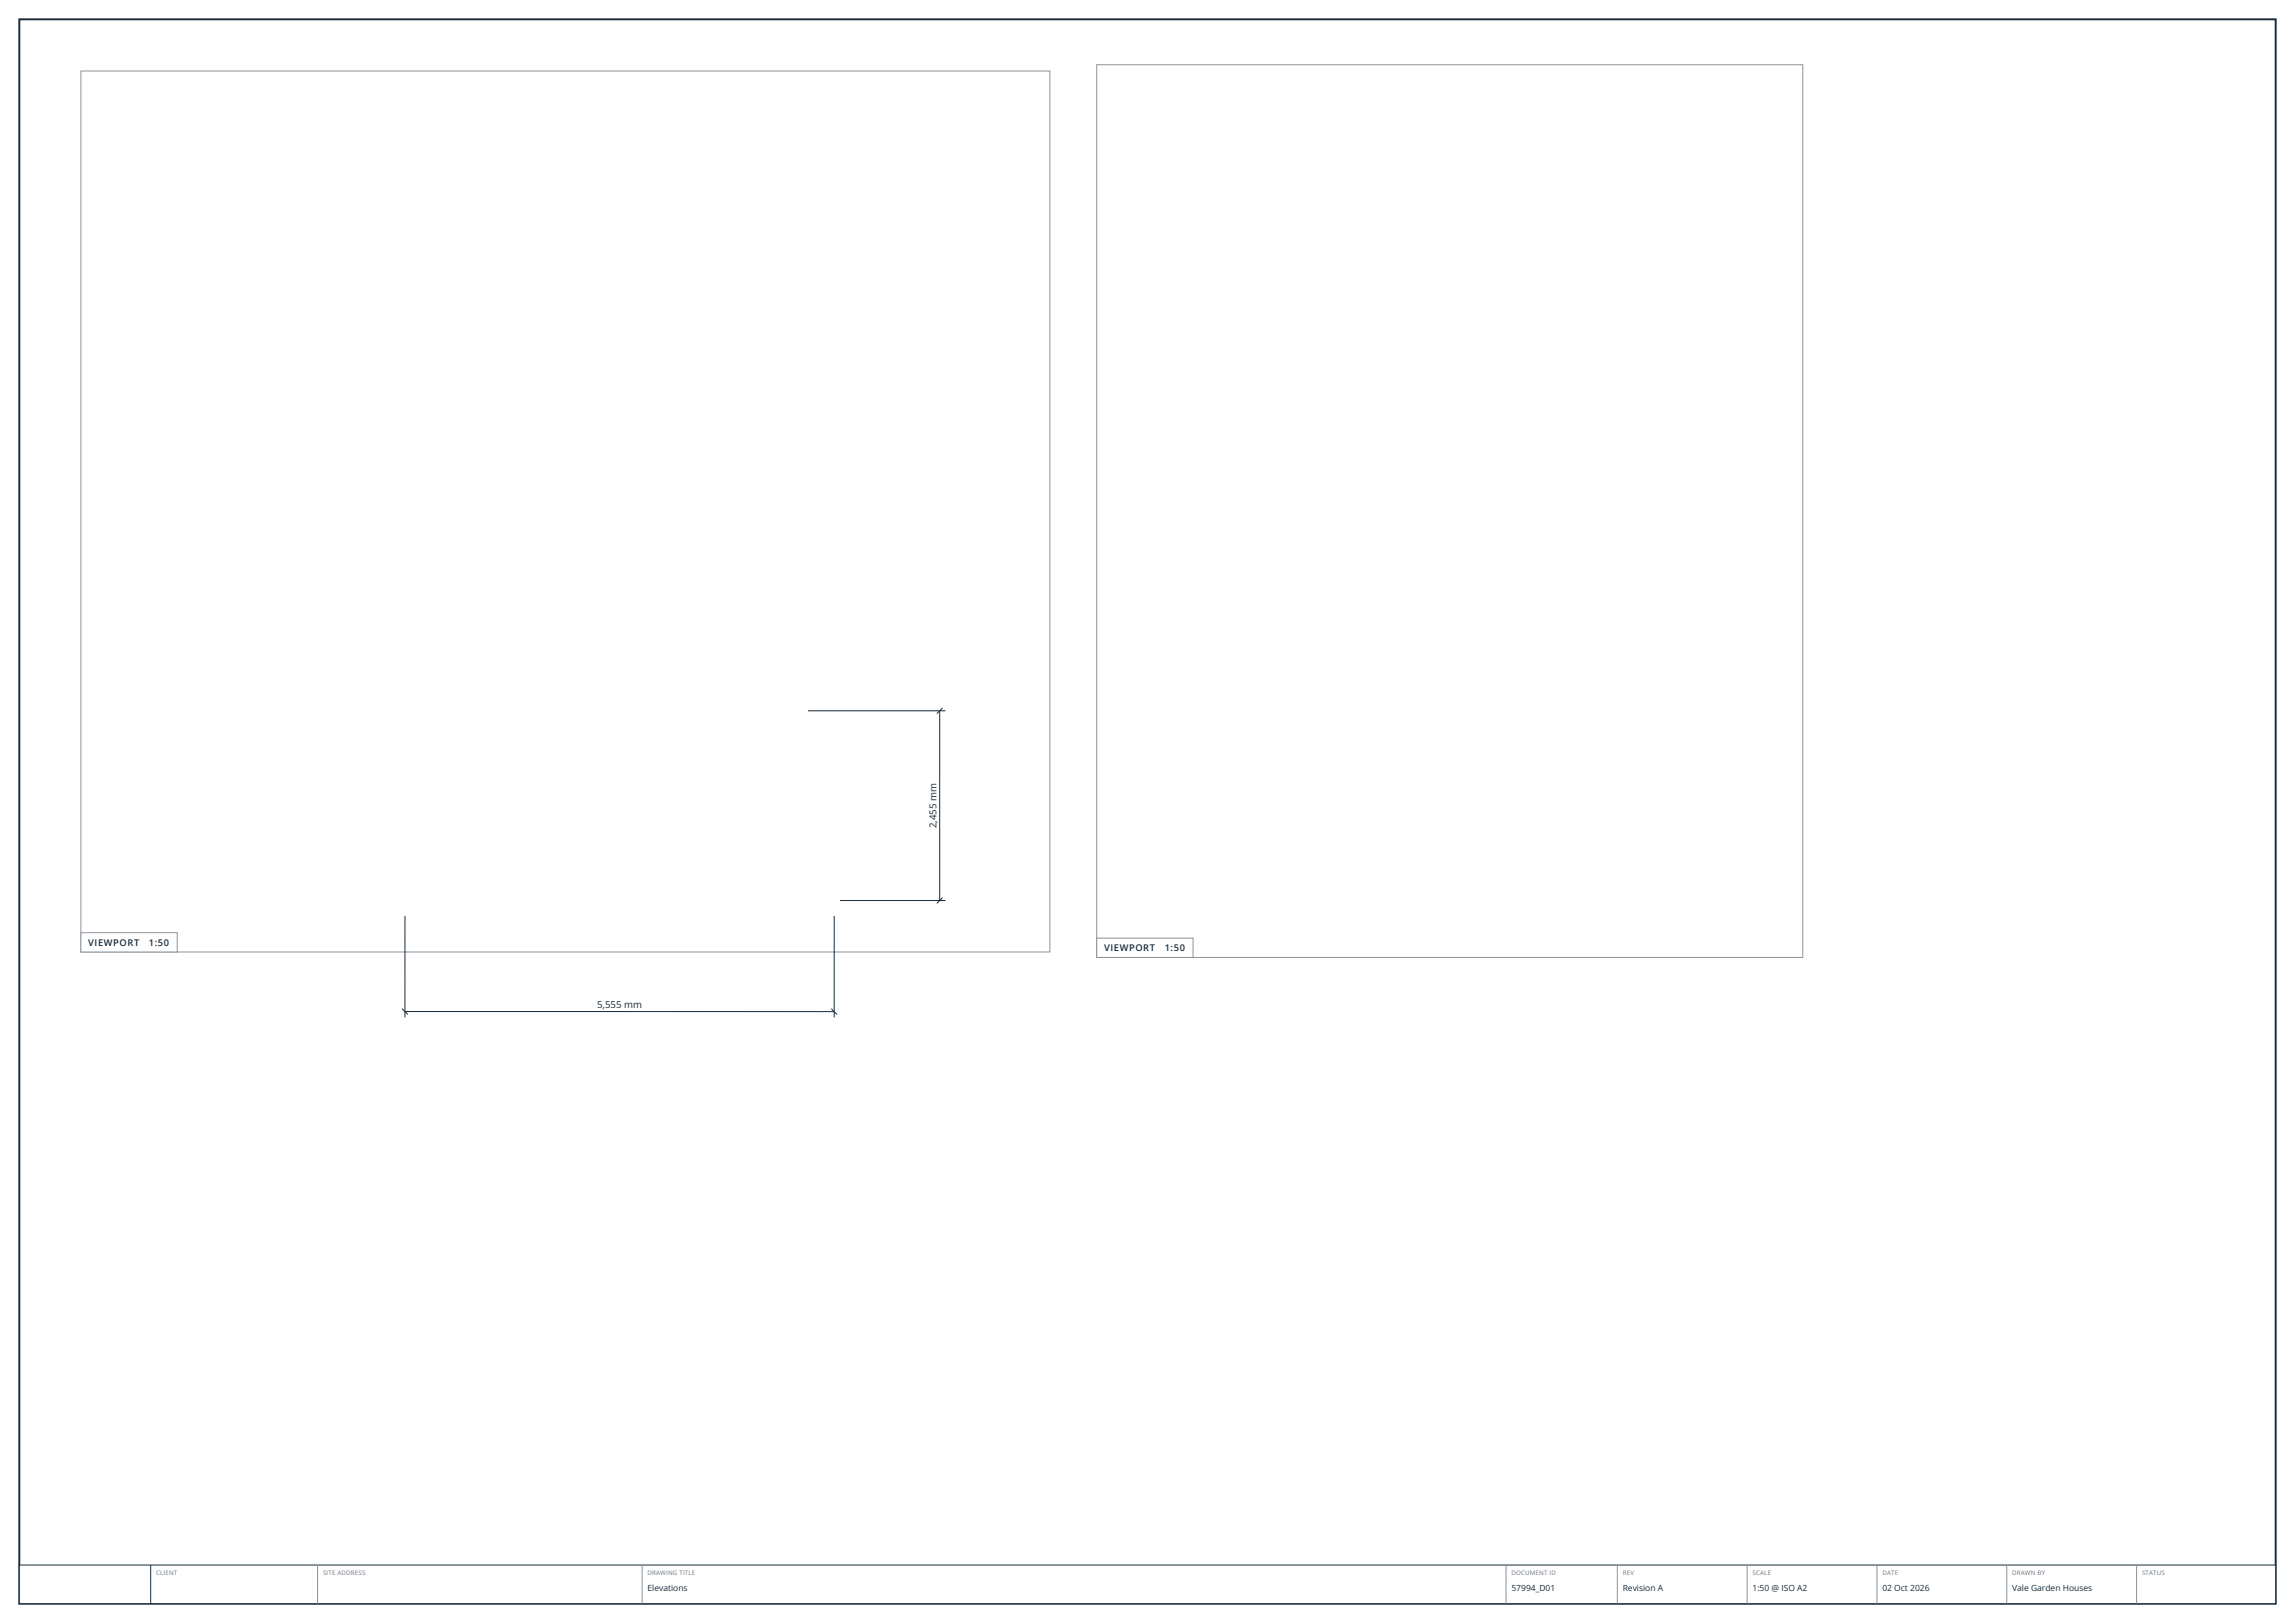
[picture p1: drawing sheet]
<svg xmlns="http://www.w3.org/2000/svg" width="594mm" height="420mm" viewBox="0 0 594 420" stroke-linecap="round" stroke-linejoin="round" font-family="sans-serif">
<defs><g id="words">
<g font-size="2.5" fill="#172b3a">
<text x="242.4" y="214.3" transform="rotate(-90 242.4 214.3)">2,455 mm</text>
<text x="154.5" y="261">5,555 mm</text>
</g>
<g font-size="2.4" fill="#172b3a">
<text x="22.8" y="244.7">VIEWPORT</text>
<text x="38.5" y="244.7">1:50</text>
<text x="285.8" y="246.1">VIEWPORT</text>
<text x="301.5" y="246.1">1:50</text>
</g>
<g font-size="2.2" fill="#172b3a">
<text x="167.6" y="411.6">Elevations</text>
<text x="391.2" y="411.6">57994_D01</text>
<text x="420" y="411.6">Revision A</text>
<text x="453.6" y="411.6">1:50 @ ISO A2</text>
<text x="487.2" y="411.6">02 Oct 2026</text>
<text x="520.8" y="411.6">Vale Garden Houses</text>
</g>
<g font-size="1.6" fill="#6c757d">
<text x="40.4" y="407.7">CLIENT</text>
<text x="83.6" y="407.7">SITE ADDRESS</text>
<text x="167.6" y="407.7">DRAWING TITLE</text>
<text x="391.2" y="407.7">DOCUMENT ID</text>
<text x="420" y="407.7">REV</text>
<text x="453.6" y="407.7">SCALE</text>
<text x="487.2" y="407.7">DATE</text>
<text x="520.8" y="407.7">DRAWN BY</text>
<text x="554.4" y="407.7">STATUS</text>
</g>
</g></defs>
<path d="M20.9 18.4h250.8v228h-250.8z" fill="none" stroke="#8a949c" stroke-width=".26"/>
<path d="M20.9 241.4h25v5h-25z" fill="#fff" stroke="#8a949c" stroke-width=".26"/>
<path d="M283.9 16.8h182.7v231h-182.7z" fill="none" stroke="#8a949c" stroke-width=".26"/>
<path d="M283.9 242.8h24.9v5h-24.9z" fill="#fff" stroke="#8a949c" stroke-width=".26"/>
<path d="M5 5h584v410h-584z" fill="none" stroke="#172b3b" stroke-width=".5"/>
<path d="M5 405h584v10h-584z" fill="#fff" stroke="#172b3b" stroke-width=".26"/>
<path d="M209.1 183.9h35.6M243.2 183.9v49.1M244 183.2l-1.5 1.5M104.8 237v26.3M215.9 237v26.3M217.4 233h27.3M244 232.3l-1.5 1.5M104.1 261l1.5 1.5M104.8 261.8h111.1M215.2 261l1.5 1.5M39 405v10" fill="none" stroke="#172b3b" stroke-width=".26"/>
<path d="M82.2 405v10M166.2 405v10M389.8 405v10M418.6 405v10M452.2 405v10M485.8 405v10M519.4 405v10M553 405v10" fill="none" stroke="#8a949c" stroke-width=".26"/>
<use href="#words"/>
</svg>
